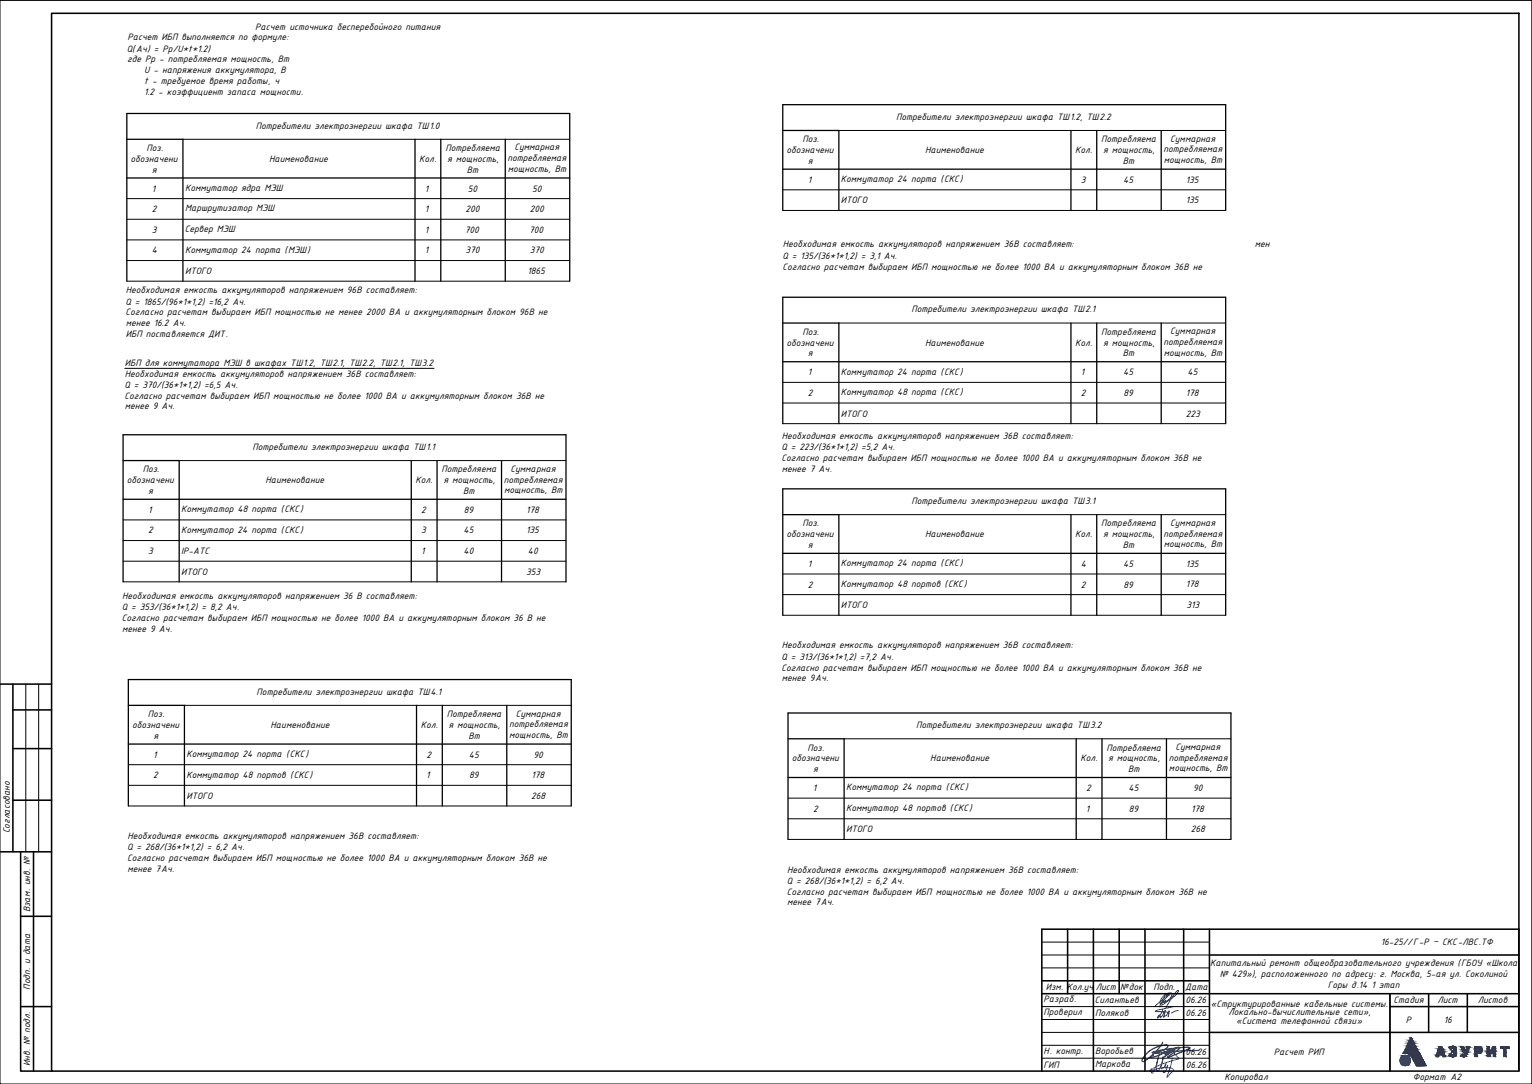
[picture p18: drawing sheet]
<svg xmlns="http://www.w3.org/2000/svg" width="594mm" height="420mm" viewBox="0 0 594 420" stroke-linecap="round" stroke-linejoin="round" font-family="sans-serif">
<defs><g id="words">
<g font-size="3.9">
<text x="99" y="11.5">Расчет источника бесперебойного питания</text>
<text x="49.4" y="15.6">Расчет ИБП выполняется по формуле:</text>
<text x="49.2" y="20">Q(Ач) = Рр/U*t*1.2)</text>
<text x="49.3" y="24.2">где Рр - потребляемая мощность, Вт</text>
<text x="55.9" y="28.4">U - напряжения аккумулятора, В</text>
<text x="55.9" y="32.5">t - требуемое время работы, ч</text>
<text x="55.9" y="36.7">1.2 - коэффициент запаса мощности.</text>
<text x="347.5" y="46.4">Потребители электроэнергии шкафа ТШ1.2, ТШ2.2</text>
<text x="99.2" y="49.9">Потребители электроэнергии шкафа ТШ1.0</text>
<text x="56.8" y="58.6">Поз.</text>
<text x="172.7" y="58.6">Потребляема</text>
<text x="199.5" y="58.3">Суммарная</text>
<text x="305" y="59.3">обозначени</text>
<text x="311.2" y="55.2">Поз.</text>
<text x="358.7" y="59.3">Наименование</text>
<text x="416.9" y="59.3">Кол.</text>
<text x="427.1" y="55.2">Потребляема</text>
<text x="427.7" y="59.3">я мощность,</text>
<text x="451.2" y="59.1">потребляемая</text>
<text x="453.8" y="54.9">Суммарная</text>
<text x="50.6" y="62.7">обозначени</text>
<text x="104.4" y="62.7">Наименование</text>
<text x="162.6" y="62.7">Кол.</text>
<text x="173.4" y="62.7">я мощность,</text>
<text x="196.8" y="62.5">потребляемая</text>
<text x="313.3" y="63.5">я</text>
<text x="435.4" y="63.5">Вт</text>
<text x="451.3" y="63.2">мощность, Вт</text>
<text x="58.9" y="66.9">я</text>
<text x="181" y="66.9">Вт</text>
<text x="196.9" y="66.7">мощность, Вт</text>
<text x="313.2" y="70.8">1</text>
<text x="326.1" y="70.6">Коммутатор 24 порта (СКС)</text>
<text x="419.1" y="70.8">3</text>
<text x="435.5" y="70.8">45</text>
<text x="459.8" y="70.8">135</text>
<text x="58.8" y="74.2">1</text>
<text x="71.8" y="73.9">Коммутатор ядра МЭШ</text>
<text x="164.7" y="74.2">1</text>
<text x="181.4" y="74.2">50</text>
<text x="206.4" y="74.2">50</text>
<text x="58.9" y="82.2">2</text>
<text x="71.8" y="81.9">Маршрутизатор МЭШ</text>
<text x="164.7" y="82.2">1</text>
<text x="180.5" y="82.2">200</text>
<text x="205.5" y="82.2">200</text>
<text x="326.1" y="78.8">ИТОГО</text>
<text x="459.8" y="78.8">135</text>
<text x="71.6" y="89.9">Сервер МЭШ</text>
<text x="58.9" y="90.2">3</text>
<text x="164.7" y="90.2">1</text>
<text x="180.2" y="90.2">700</text>
<text x="205.2" y="90.2">700</text>
<text x="303.5" y="95.9">Необходимая емкость аккумуляторов напряжением 36В составляет:</text>
<text x="486.6" y="95.9">менее</text>
<text x="58.9" y="98.2">4</text>
<text x="71.8" y="98">Коммутатор 24 порта (МЭШ)</text>
<text x="164.7" y="98.2">1</text>
<text x="180.5" y="98.2">370</text>
<text x="205.5" y="98.2">370</text>
<text x="303.4" y="100.3">Q = 135/(36*1*1,2) = 3,1 Ач.</text>
<text x="71.8" y="106.2">ИТОГО</text>
<text x="204.6" y="106.2">1865</text>
<text x="303.4" y="104.5">Согласно расчетам выбираем ИБП мощностью не более 1000 ВА и аккумуляторным блоком 36В не</text>
<text x="48.8" y="113.6">Необходимая емкость аккумуляторов напряжением 96В составляет:</text>
<text x="48.7" y="118">Q = 1865/(96*1*1,2) =16,2 Ач.</text>
<text x="48.7" y="122.2">Согласно расчетам выбираем ИБП мощностью не менее 2000 ВА и аккумуляторным блоком 96В не</text>
<text x="353.4" y="121.1">Потребители электроэнергии шкафа ТШ2.1</text>
<text x="48.8" y="126.4">менее 16.2 Ач.</text>
<text x="48.8" y="130.5">ИБП поставляется ДИТ.</text>
<text x="311.2" y="129.8">Поз.</text>
<text x="427.1" y="129.8">Потребляема</text>
<text x="453.8" y="129.5">Суммарная</text>
<text x="305" y="134">обозначени</text>
<text x="358.7" y="134">Наименование</text>
<text x="416.9" y="134">Кол.</text>
<text x="427.7" y="134">я мощность,</text>
<text x="451.2" y="133.7">потребляемая</text>
<text x="451.3" y="137.9">мощность, Вт</text>
<text x="48.4" y="141.8">ИБП для коммутатора МЭШ в шкафах ТШ1.2, ТШ2.1, ТШ2.2, ТШ2.1, ТШ3.2</text>
<text x="313.3" y="138.1">я</text>
<text x="435.4" y="138.1">Вт</text>
<text x="48.4" y="145.9">Необходимая емкость аккумуляторов напряжением 36В составляет:</text>
<text x="313.2" y="145.5">1</text>
<text x="326.1" y="145.2">Коммутатор 24 порта (СКС)</text>
<text x="419.1" y="145.5">1</text>
<text x="435.5" y="145.5">45</text>
<text x="460.5" y="145.5">45</text>
<text x="48.2" y="150.4">Q = 370/(36*1*1,2) =6,5 Ач.</text>
<text x="48.3" y="154.5">Согласно расчетам выбираем ИБП мощностью не более 1000 ВА и аккумуляторным блоком 36В не</text>
<text x="313.2" y="153.5">2</text>
<text x="326.1" y="153.2">Коммутатор 48 порта (СКС)</text>
<text x="419.1" y="153.5">2</text>
<text x="435.6" y="153.5">89</text>
<text x="459.8" y="153.4">178</text>
<text x="48.4" y="158.7">менее 9 Ач.</text>
<text x="326.1" y="161.5">ИТОГО</text>
<text x="459.8" y="161.5">223</text>
<text x="303.2" y="170.1">Необходимая емкость аккумуляторов напряжением 36В составляет:</text>
<text x="97.9" y="174.4">Потребители электроэнергии шкафа ТШ1.1</text>
<text x="303.1" y="174.5">Q = 223/(36*1*1,2) =5,2 Ач.</text>
<text x="303.1" y="178.7">Согласно расчетам выбираем ИБП мощностью не более 1000 ВА и аккумуляторным блоком 36В не</text>
<text x="55.3" y="183.1">Поз.</text>
<text x="171.3" y="183.1">Потребляема</text>
<text x="198" y="182.9">Суммарная</text>
<text x="303.2" y="182.8">менее 7 Ач.</text>
<text x="49.2" y="187.3">обозначени</text>
<text x="57.5" y="191.4">я</text>
<text x="102.9" y="187.3">Наименование</text>
<text x="161.1" y="187.3">Кол.</text>
<text x="171.9" y="187.3">я мощность,</text>
<text x="179.6" y="191.4">Вт</text>
<text x="195.4" y="187">потребляемая</text>
<text x="195.5" y="191.2">мощность, Вт</text>
<text x="353.4" y="195.4">Потребители электроэнергии шкафа ТШ3.1</text>
<text x="57.4" y="198.8">1</text>
<text x="70.3" y="198.5">Коммутатор 48 порта (СКС)</text>
<text x="163.3" y="198.8">2</text>
<text x="179.8" y="198.8">89</text>
<text x="204" y="198.8">178</text>
<text x="453.8" y="203.8">Суммарная</text>
<text x="57.4" y="206.8">2</text>
<text x="70.3" y="206.5">Коммутатор 24 порта (СКС)</text>
<text x="163.3" y="206.8">3</text>
<text x="179.7" y="206.8">45</text>
<text x="204" y="206.8">135</text>
<text x="305" y="208.2">обозначени</text>
<text x="311.2" y="204.1">Поз.</text>
<text x="358.7" y="208.2">Наименование</text>
<text x="416.9" y="208.2">Кол.</text>
<text x="427.1" y="204.1">Потребляема</text>
<text x="427.7" y="208.2">я мощность,</text>
<text x="451.2" y="208">потребляемая</text>
<text x="57.4" y="214.8">3</text>
<text x="70.3" y="214.8">IP-АТС</text>
<text x="163.3" y="214.8">1</text>
<text x="179.7" y="214.8">40</text>
<text x="204.7" y="214.8">40</text>
<text x="313.3" y="212.4">я</text>
<text x="435.4" y="212.4">Вт</text>
<text x="451.3" y="212.1">мощность, Вт</text>
<text x="313.2" y="219.7">1</text>
<text x="326.1" y="219.5">Коммутатор 24 порта (СКС)</text>
<text x="419.1" y="219.7">4</text>
<text x="435.5" y="219.7">45</text>
<text x="459.8" y="219.7">135</text>
<text x="70.3" y="222.8">ИТОГО</text>
<text x="204" y="222.8">353</text>
<text x="313.2" y="227.7">2</text>
<text x="326.1" y="227.5">Коммутатор 48 портов (СКС)</text>
<text x="419.1" y="227.7">2</text>
<text x="435.6" y="227.7">89</text>
<text x="459.8" y="227.7">178</text>
<text x="47.4" y="232.1">Необходимая емкость аккумуляторов напряжением 36 В составляет:</text>
<text x="47.2" y="236.5">Q = 353/(36*1*1,2) = 8,2 Ач.</text>
<text x="326.1" y="235.7">ИТОГО</text>
<text x="460.1" y="235.7">313</text>
<text x="47.3" y="240.7">Согласно расчетам выбираем ИБП мощностью не более 1000 ВА и аккумуляторным блоком 36 В не</text>
<text x="47.4" y="244.9">менее 9 Ач.</text>
<text x="303.2" y="251.3">Необходимая емкость аккумуляторов напряжением 36В составляет:</text>
<text x="303.1" y="255.7">Q = 313/(36*1*1,2) =7,2 Ач.</text>
<text x="303.1" y="259.9">Согласно расчетам выбираем ИБП мощностью не более 1000 ВА и аккумуляторным блоком 36В не</text>
<text x="99.5" y="269.3">Потребители электроэнергии шкафа ТШ4.1</text>
<text x="303.2" y="264.1">менее 9Ач.</text>
<text x="57.4" y="278">Поз.</text>
<text x="173.3" y="278">Потребляема</text>
<text x="197.4" y="281.9">потребляемая</text>
<text x="200.1" y="277.7">Суммарная</text>
<text x="51.2" y="282.1">обозначени</text>
<text x="59.5" y="286.3">я</text>
<text x="105" y="282.1">Наименование</text>
<text x="163.1" y="282.1">Кол.</text>
<text x="174" y="282.1">я мощность,</text>
<text x="181.6" y="286.3">Вт</text>
<text x="197.5" y="286.1">мощность, Вт</text>
<text x="355.3" y="282.2">Потребители электроэнергии шкафа ТШ3.2</text>
<text x="59.4" y="293.6">1</text>
<text x="72.3" y="293.4">Коммутатор 24 порта (СКС)</text>
<text x="165.3" y="293.6">2</text>
<text x="181.7" y="293.6">45</text>
<text x="206.8" y="293.6">90</text>
<text x="313.2" y="290.9">Поз.</text>
<text x="429.1" y="290.9">Потребляема</text>
<text x="455.9" y="290.7">Суммарная</text>
<text x="307" y="295.1">обозначени</text>
<text x="315.3" y="299.3">я</text>
<text x="360.8" y="295.1">Наименование</text>
<text x="419" y="295.1">Кол.</text>
<text x="429.8" y="295.1">я мощность,</text>
<text x="437.4" y="299.3">Вт</text>
<text x="453.2" y="294.9">потребляемая</text>
<text x="453.3" y="299">мощность, Вт</text>
<text x="59.5" y="301.6">2</text>
<text x="72.3" y="301.4">Коммутатор 48 портов (СКС)</text>
<text x="165.3" y="301.6">1</text>
<text x="181.9" y="301.6">89</text>
<text x="206" y="301.6">178</text>
<text x="72.3" y="309.6">ИТОГО</text>
<text x="206" y="309.6">268</text>
<text x="315.2" y="306.6">1</text>
<text x="328.1" y="306.4">Коммутатор 24 порта (СКС)</text>
<text x="421.1" y="306.6">2</text>
<text x="437.6" y="306.6">45</text>
<text x="462.7" y="306.6">90</text>
<text x="315.3" y="314.6">2</text>
<text x="328.1" y="314.4">Коммутатор 48 портов (СКС)</text>
<text x="421.1" y="314.6">1</text>
<text x="437.7" y="314.6">89</text>
<text x="461.9" y="314.6">178</text>
<text x="3.7" y="323" transform="rotate(-90 3.7 323)">Согласовано</text>
<text x="328.1" y="322.6">ИТОГО</text>
<text x="461.8" y="322.6">268</text>
<text x="49.3" y="329.7">Q = 268/(36*1*1,2) = 6,2 Ач.</text>
<text x="49.4" y="325.2">Необходимая емкость аккумуляторов напряжением 36В составляет:</text>
<text x="49.3" y="333.8">Согласно расчетам выбираем ИБП мощностью не более 1000 ВА и аккумуляторным блоком 36В не</text>
<text x="49.4" y="338">менее 7Ач.</text>
<text x="305.2" y="338.2">Необходимая емкость аккумуляторов напряжением 36В составляет:</text>
<text x="305.1" y="342.6">Q = 268/(36*1*1,2) = 6,2 Ач.</text>
<text x="305.1" y="346.8">Согласно расчетам выбираем ИБП мощностью не более 1000 ВА и аккумуляторным блоком 36В не</text>
<text x="11.7" y="353.6" transform="rotate(-90 11.7 353.6)">Взам. инв. №</text>
<text x="305.2" y="350.9">менее 7Ач.</text>
<text x="535.5" y="366.4">16-25//Г-Р – СКС-ЛВС.ТФ</text>
<text x="469.2" y="374.4">Капитальный ремонт общеобразовательного учреждения (ГБОУ «Школа</text>
<text x="11.7" y="383.6" transform="rotate(-90 11.7 383.6)">Подп. и дата</text>
<text x="405.6" y="383.9">Изм. Кол.уч</text>
<text x="424.9" y="383.9">Лист</text>
<text x="434.4" y="383.9">№док</text>
<text x="447.3" y="383.9">Подп.</text>
<text x="459.5" y="383.7">Дата</text>
<text x="473" y="378.8">№ 429»), расположенного по адресу: г. Москва, 5-ая ул. Соколиной</text>
<text x="514.9" y="383">Горы д.14 1 этап</text>
<text x="404.7" y="388.5">Разраб.</text>
<text x="424.6" y="388.9">Силантьев</text>
<text x="459.8" y="388.9">06.26</text>
<text x="540.4" y="388.9">Стадия</text>
<text x="557.4" y="388.9">Лист</text>
<text x="573.1" y="388.9">Листов</text>
<text x="404.7" y="393.5">Проверил</text>
<text x="424.7" y="393.9">Поляков</text>
<text x="459.8" y="393.9">06.26</text>
<text x="469.5" y="390.2">«Структурированные кабельные системы.</text>
<text x="476.3" y="393.5">Локально-вычислительные сети»,</text>
<text x="479.3" y="396.9">«Система телефонной связи»</text>
<text x="545.2" y="396.4">Р</text>
<text x="559.9" y="396.4">16</text>
<text x="11.7" y="413.2" transform="rotate(-90 11.7 413.2)">Инв. № подл.</text>
<text x="404.7" y="408.5">Н. контр.</text>
<text x="404.7" y="413.9">ГИП</text>
<text x="424.7" y="413.5">Маркова</text>
<text x="424.7" y="408.5">Воробьев</text>
<text x="459.8" y="408.9">06.26</text>
<text x="459.8" y="414">06.26</text>
<text x="494" y="408.9">Расчет РИП</text>
<text x="474.9" y="418.5">Копировал</text>
<text x="547.8" y="418.5">Формат А2</text>
</g>
</g></defs>
<g fill="none" stroke="#000" stroke-width=".5">
<path d="M49.2 54h21.7v55M160.9 54v55M170.9 54v55M195.9 54v55M303.5 50.6h21.8v31M415.3 50.6v31M425.3 50.6v31M450.3 50.6v31M49.2 69h171.7M303.5 65.6h171.8M303.5 81.6v-41h171.8v41M49.2 109v-65h171.7v65"/>
<path d="M303.5 125.2h21.8v39M415.3 125.2v39M425.3 125.2v39M450.3 125.2v39M303.5 140.2h171.8M47.7 178.5h21.8v47M159.5 178.5v47M169.5 178.5v47M194.5 178.5v47M303.5 164.2v-49h171.8v49M47.7 193.5h171.8M303.5 199.5h21.8v39"/>
<path d="M415.3 199.5v39M425.3 199.5v39M450.3 199.5v39M303.5 214.5h171.8M47.7 225.5v-57h171.8v57M303.5 238.5v-49h171.8v49M49.8 273.4h21.7v39M161.5 273.4v39M171.5 273.4v39M196.5 273.4v39M49.8 288.4h171.7M305.6 286.4h21.7v39"/>
<path d="M417.3 286.4v39M427.3 286.4v39M452.3 286.4v39M49.8 312.4v-49h171.7v49M305.6 301.4h171.7M305.6 325.4v-49h171.7v49"/>
</g>
<g fill="none" stroke="#000" stroke-width=".39">
<path d="M70.9 54h150M325.3 50.6h150M49.2 77h171.7M303.5 73.6h171.8M49.2 85h171.7M49.2 93h171.7M303.5 81.6h171.8M49.2 101h171.7M49.2 109h171.7M325.3 125.2h150M303.5 148.2h171.8M303.5 156.2h171.8"/>
<path d="M69.5 178.5h150M303.5 164.2h171.8M325.3 199.5h150M47.7 201.5h171.8M47.7 209.5h171.8M47.7 217.5h171.8M47.7 225.5h171.8M303.5 222.5h171.8M303.5 230.5h171.8M303.5 238.5h171.8M71.5 273.4h150M49.8 296.4h171.7"/>
<path d="M327.3 286.4h150M49.8 304.4h171.7M49.8 312.4h171.7M305.6 309.4h171.7M305.6 317.4h171.7M305.6 325.4h171.7"/>
</g>
<path d="M48.4 142.8h119.9" fill="none" stroke="#000" stroke-width=".39"/>
<path d="M446.4 414.1l.1 1.4 .4 .5 1.4-2.9 1.2-4.3-.9 3.3v2.8l.4 .2 .7-.8 1.6-4.3-.3-.5-.8 4.6h.8l1-1.1 .1-.8-.4 1 .1 .7 .5-.1 .5-.8-.8 2.2-.8 .6 .2-.9M454.6 407.4l2.5 3-6.5 2-4.9 2.7 5.3-1.3 3.6 .3 .4 .5v.4l-2.4 2.6 2-7.4" fill="none" stroke="#003fff" stroke-width=".39"/>
<g fill="#2a3756" stroke="#2a3756" stroke-width=".39">
<path d="M544.2 408.2h.3z"/>
<path d="M566.4 405.6h.5z"/>
<path d="M567.3 409.6h.6z"/>
<path d="M563.3 405.6h.2z"/>
<path d="M562.4 406.6h.3z"/>
<path d="M563.1 409.6h.6z"/>
<path d="M559.5 409.5h1z"/>
<path d="M547.1 402.3l.2 .1zM547.1 402.3l.2 .1z"/>
<path d="M547 402.4l.4 .2zM547 402.4l.4 .2h-.5z"/>
<path d="M546.9 402.6l.8 .6-.3-.6zM546.9 402.6l.8 .6h-1.1z"/>
<path d="M546.6 403.2l1.3 .3-.2-.3zM546.6 403.2l1.3 .3h-1.4z"/>
<path d="M546.5 403.5l1.6 .5-.2-.5zM546.5 403.5l1.6 .5h-1.9z"/>
<path d="M546.2 404l2.2 .4-.3-.4zM546.2 404l2.2 .4h-2.4z"/>
<path d="M546 404.4l2.5 .3-.1-.3zM546 404.4l2.5 .3h-2.6z"/>
<path d="M545.9 404.7l3 .7-.4-.7zM545.9 404.7l3 .7h-3.4z"/>
<path d="M545.5 405.4l3.5 .1zM545.5 405.4l3.5 .1z"/>
<path d="M545.5 405.5l4.1 1.2-.6-1.2zM545.5 405.5l4.1 1.2h-4.7z"/>
<path d="M544.9 406.7l4.8 .2-.1-.2zM544.9 406.7l4.8 .2h-4.9z"/>
<path d="M544.8 406.9l5.3 .7-.4-.7zM544.8 406.9l5.3 .7h-5.6z"/>
<path d="M544.5 407.6h5.6zM544.5 407.6h5.6z"/>
<path d="M544.5 407.6l5.8 .4-.2-.4zM544.5 407.6l5.8 .4h-6z"/>
<path d="M544.3 408l6.1 .2zM544.3 408l6.1 .2z"/>
<path d="M544.2 408.2h.7zM544.2 408.2h.5z"/>
<path d="M544.9 408.2h5.5zM544.9 408.2h5.5z"/>
<path d="M544.2 408.2h.5zM544.2 408.2h.3z"/>
<path d="M545.1 408.2h5.3zM545.1 408.2h5.3z"/>
<path d="M545.3 408.2h5.2zM545.3 408.2h5.2z"/>
<path d="M545.3 408.2h5.2zM545.3 408.2h5.2z"/>
<path d="M545.4 408.2l5.1 .1zM545.4 408.2l5.1 .1z"/>
<path d="M545.6 408.3h4.9zM545.6 408.3h4.9z"/>
<path d="M545.8 408.3l4.8 .1zM545.8 408.3l4.8 .1z"/>
<path d="M545.9 408.4l4.7 .1zM545.9 408.4l4.7 .1z"/>
<path d="M546.1 408.5l4.5 .1zM546.1 408.5l4.5 .1z"/>
<path d="M546.3 408.6l4.4 .1zM546.3 408.6l4.4 .1z"/>
<path d="M546.4 408.7l4.3 .1zM546.4 408.7l4.3 .1z"/>
<path d="M546.6 408.8l4.2 .1zM546.6 408.8l4.2 .1z"/>
<path d="M546.7 408.9h4.1zM546.7 408.9h4.1z"/>
<path d="M546.7 408.9l4.2 .1zM546.7 408.9l4.2 .1z"/>
<path d="M546.8 409l4.1 .1zM546.8 409l4.1 .1z"/>
<path d="M547 409.1l4 .1zM547 409.1l4 .1z"/>
<path d="M547.1 409.2l4 .2zM547.1 409.2l4 .2z"/>
<path d="M547.2 409.4l3.9 .1zM547.2 409.4l3.9 .1z"/>
<path d="M547.3 409.5l3.9 .2zM547.3 409.5l3.9 .2z"/>
<path d="M547.4 409.7l3.9 .1zM547.4 409.7l3.9 .1z"/>
<path d="M547.5 409.8l4.1 .5-.3-.5zM547.5 409.8l4.1 .5h-3.9z"/>
<path d="M547.7 410.3l4.1 .5-.2-.5zM547.7 410.3l4.1 .5h-3.8z"/>
<path d="M548 410.8h3.8zM548 410.8h3.8z"/>
<path d="M548 410.8l4.2 .6-.4-.6zM548 410.8l4.2 .6h-3.9z"/>
<path d="M548.3 411.4l4 .2zM548.3 411.4l4 .2z"/>
<path d="M548.4 411.6l4.1 .4-.2-.4zM548.4 411.6l4.1 .4h-3.8z"/>
<path d="M548.7 412l4.1 .6-.3-.6zM548.7 412l4.1 .6h-3.8z"/>
<path d="M549 412.6l4.1 .4-.3-.4zM549 412.6l4.1 .4h-3.9z"/>
<path d="M549.2 413h3.9zM549.2 413h3.3z"/>
<path d="M549.2 413h3.3zM549.2 413h1.9z"/>
<path d="M581.9 405.6l3.4 .4v-.4zM581.9 405.6l3.4 .4h-3.4z"/>
<path d="M581.9 406l3.4 .4v-.4zM581.9 406l3.4 .4h-3.4z"/>
<path d="M583.1 406.4l.9 1.6v-1.6zM583.1 406.4l.9 1.6h-.9z"/>
<path d="M583.1 408l.9 1.5v-1.5zM583.1 408l.9 1.5h-.9z"/>
<path d="M579 405.6l1 .6v-.6zM579 405.6l1 .6h-1.4z"/>
<path d="M576.7 405.6l.9 1v-1zM576.7 405.6l.9 1h-.9z"/>
<path d="M578.6 406.2l1.4 .8v-.8zM578.6 406.2l1.4 .8h-1.8z"/>
<path d="M579.1 407l.9 .1zM579.1 407l.9 .1z"/>
<path d="M578.2 407h.9zM578.2 407l.9 .1z"/>
<path d="M578.2 407.1h.9zM578.2 407.1h.8z"/>
<path d="M579.1 407.1l.9 .1zM579.1 407.1l.9 .1z"/>
<path d="M578.1 407.1l.8 .2 .1-.2zM578.1 407.1l.8 .2h-.9z"/>
<path d="M578 407.3h.9zM578 407.3l.9 .1z"/>
<path d="M576.7 406.6l.9 .8v-.8zM576.7 406.6l.9 .8h-.9z"/>
<path d="M579.1 407.2l.9 .4v-.4zM579.1 407.2l.9 .4h-1z"/>
<path d="M576.7 407.4l.9 .2zM576.7 407.4l.9 .2z"/>
<path d="M579 407.6l1 .1zM579 407.6l1 .1z"/>
<path d="M578 407.4l.7 .3 .2-.3zM578 407.4l.7 .3h-.9z"/>
<path d="M577.8 407.7h.9zM577.8 407.7l.8 .1z"/>
<path d="M576.7 407.6l.9 .2v-.2zM576.7 407.6l.9 .2h-.9z"/>
<path d="M577.7 407.8l.8 .2 .1-.2zM577.7 407.8l.8 .2h-.9z"/>
<path d="M577.6 408h.9zM577.6 408l.9 .1z"/>
<path d="M576.7 407.8l.9 .3v-.3zM576.7 407.8l.9 .3h-.9z"/>
<path d="M576.7 408.1h1.8zM576.7 408.1l1.7 .2z"/>
<path d="M579 407.7l1 .8v-.8zM579 407.7l1 .8h-1z"/>
<path d="M576.7 408.3l1.1 .9 .6-.9zM576.7 408.3l1.1 .9h-1.1z"/>
<path d="M579 408.5l1 1v-1zM579 408.5l1 1h-1z"/>
<path d="M576.7 409.2l.9 .3 .2-.3zM576.7 409.2l.9 .3h-.9z"/>
<path d="M571.8 405.6h1.7zM571.8 405.6h1.7z"/>
<path d="M571.8 405.6h1.9zM571.8 405.6h1.9z"/>
<path d="M571.8 405.6l2 .1zM571.8 405.6l2 .1z"/>
<path d="M571.8 405.7h2.1zM571.8 405.7h2.1z"/>
<path d="M571.8 405.7l2.3 .1zM571.8 405.7l2.3 .1z"/>
<path d="M571.8 405.8l2.4 .1zM571.8 405.8l2.4 .1z"/>
<path d="M571.8 405.9l2.5 .1zM571.8 405.9l2.5 .1z"/>
<path d="M571.8 406l2.6 .1zM571.8 406l2.6 .1z"/>
<path d="M571.8 406.1h2.6zM571.8 406.1h2.6z"/>
<path d="M571.8 406.1l2.7 .1zM571.8 406.1l2.7 .1z"/>
<path d="M571.8 406.2l2.8 .1zM571.8 406.2l2.8 .1z"/>
<path d="M571.8 406.3l2.8 .1zM571.8 406.3l2.8 .1z"/>
<path d="M572.7 406.4h1.9zM572.7 406.4h1.9z"/>
<path d="M573.1 406.4h1.5zM573.1 406.4h1.5z"/>
<path d="M573.4 406.4l1.2 .1zM573.4 406.4l1.2 .1z"/>
<path d="M573.4 406.5h1.2zM573.4 406.5h1.2z"/>
<path d="M573.5 406.5h1.1zM573.5 406.5h1.1z"/>
<path d="M573.5 406.5l1.1 .1zM573.5 406.5l1.1 .1z"/>
<path d="M573.6 406.6l1.1 .1zM573.6 406.6l1.1 .1z"/>
<path d="M573.6 406.7h1.1zM573.6 406.7h1.1z"/>
<path d="M573.7 406.7h1zM573.7 406.7h1z"/>
<path d="M573.7 406.7l1 .1zM573.7 406.7l1 .1z"/>
<path d="M571.8 406.4l.9 .6v-.6zM571.8 406.4l.9 .6h-.9z"/>
<path d="M573.7 406.8l1 .2zM573.7 406.8l1 .2z"/>
<path d="M573.7 407h1zM573.7 407h1z"/>
<path d="M573.7 407h1zM573.7 407l1 .1z"/>
<path d="M573.7 407.1h1zM573.7 407.1l1 .1z"/>
<path d="M573.7 407.2h1zM573.7 407.2h1z"/>
<path d="M573.7 407.2h1zM573.7 407.2h1z"/>
<path d="M573.7 407.2h1zM573.7 407.2l1 .1z"/>
<path d="M573.6 407.3h1.1zM573.6 407.3h1z"/>
<path d="M573.6 407.3h1zM573.6 407.3l1 .1z"/>
<path d="M573.6 407.4h1zM573.5 407.4h1.1z"/>
<path d="M573.5 407.4h1.1zM573.5 407.4h1.1z"/>
<path d="M573.5 407.4h1.1zM573.4 407.5h1.2z"/>
<path d="M573.4 407.5h1.2zM573.3 407.5h1.3z"/>
<path d="M573.3 407.5h1.3zM573 407.5h1.6z"/>
<path d="M571.8 407l.9 .5v-.5zM571.8 407l.9 .5h-.9z"/>
<path d="M571.8 407.5h2.8zM571.8 407.5h2.8z"/>
<path d="M571.8 407.5h2.8zM571.8 407.5l2.8 .1z"/>
<path d="M571.8 407.6h2.8zM571.8 407.6h2.7z"/>
<path d="M571.8 407.6h2.7zM571.8 407.6l2.6 .2z"/>
<path d="M571.8 407.8h2.6zM571.8 407.8l2.5 .2z"/>
<path d="M571.8 408h2.5zM571.8 408l2.4 .1z"/>
<path d="M571.8 408.1h2.4zM571.8 408.1l2.2 .1z"/>
<path d="M571.8 408.2h2.2zM571.8 408.2l2 .1z"/>
<path d="M571.8 408.3h2zM571.8 408.3h1.8z"/>
<path d="M571.8 408.3h1.8zM571.8 408.3h1.6z"/>
<path d="M571.8 408.3h1.6zM571.8 408.3h1.3z"/>
<path d="M571.8 408.3l.9 .6v-.6zM571.8 408.3l.9 .6h-.9z"/>
<path d="M571.8 408.9l.9 .6v-.6zM571.8 408.9l.9 .6h-.9z"/>
<path d="M566.4 405.6h1.1zM566.4 405.6h1.1z"/>
<path d="M569 405.6h.8zM569 405.6h.8z"/>
<path d="M569 405.6h1zM569 405.6h1z"/>
<path d="M569 405.6h1zM569 405.6l.9 .1z"/>
<path d="M568.9 405.7l1 .2v-.2zM568.9 405.7l1 .2h-1z"/>
<path d="M566.4 405.6l1.2 .4-.1-.4zM566.4 405.6l1.2 .4h-1z"/>
<path d="M566.6 406l1.1 .1zM566.6 406l1.1 .1z"/>
<path d="M568.9 405.9l.7 .6 .3-.6zM568.9 405.9l.7 .6h-.9z"/>
<path d="M568.7 406.5h.9zM568.7 406.5h.9z"/>
<path d="M566.6 406.1l1.4 .7-.3-.7zM566.6 406.1l1.4 .7h-1z"/>
<path d="M567 406.8l1.1 .2-.1-.2zM567 406.8l1.1 .2h-1z"/>
<path d="M568.7 406.5l.7 .6 .2-.6zM568.7 406.5l.7 .6h-.9z"/>
<path d="M567.1 407l1.1 .2zM567.1 407l1.1 .2z"/>
<path d="M568.5 407.1l.8 .2 .1-.2zM568.5 407.1l.8 .2h-.9z"/>
<path d="M568.4 407.3h.9zM568.4 407.3l.8 .2z"/>
<path d="M567.2 407.2l1.1 .3-.1-.3zM567.2 407.2l1.1 .3h-.9z"/>
<path d="M568.4 407.5h.8zM568.4 407.5h.8z"/>
<path d="M568.3 407.5h.9zM568.3 407.6h.9z"/>
<path d="M567.4 407.5l.9 .1zM567.4 407.5l.9 .1z"/>
<path d="M567.4 407.6l1.7 .3 .1-.3zM567.4 407.6l1.7 .3h-1.5z"/>
<path d="M567.6 407.9l1.4 .2 .1-.2zM567.6 407.9l1.4 .2z"/>
<path d="M567.7 408.1l1.1 .4 .2-.4zM567.7 408.1l1.1 .4h-.9z"/>
<path d="M567.9 408.5h.9zM567.9 408.5l.9 .1z"/>
<path d="M567.9 408.6h.9zM567.9 408.6h.9z"/>
<path d="M567.9 408.6h.9zM567.9 408.6h.9z"/>
<path d="M567.9 408.6h.9zM567.9 408.6l.9 .1z"/>
<path d="M567.1 408.7h.3zM567.1 408.7h.3z"/>
<path d="M567.8 408.7h1zM567.8 408.8h.9z"/>
<path d="M567.1 408.7l.4 .1zM567.1 408.7l.4 .1z"/>
<path d="M567.1 408.8h.4zM567.1 408.8h.4z"/>
<path d="M567.8 408.8h.9zM567.7 408.8h1z"/>
<path d="M567.1 408.8h.4zM567.1 408.8h.4z"/>
<path d="M567.7 408.8h1zM567.6 408.8h1.1z"/>
<path d="M567.1 408.8h.5zM567.1 408.8h.5z"/>
<path d="M567.1 408.8h1.6zM567.1 408.8h1.6z"/>
<path d="M567.1 408.8h1.6zM567.1 408.8l1.6 .1z"/>
<path d="M567 408.9h1.7zM567 408.9l1.5 .2h-1.6z"/>
<path d="M566.9 409.1h1.6zM566.9 409.1h1.6z"/>
<path d="M566.9 409.1h1.6zM566.9 409.1l1.5 .1z"/>
<path d="M566.8 409.2h1.6zM566.8 409.2l1.6 .1z"/>
<path d="M566.8 409.3h1.6zM566.8 409.3h1.6z"/>
<path d="M566.8 409.3h1.6zM566.8 409.3h1.5z"/>
<path d="M566.8 409.3h1.5zM566.8 409.3l1.5 .1z"/>
<path d="M566.9 409.4h1.4zM566.9 409.4h1.4z"/>
<path d="M566.9 409.4h1.4zM566.9 409.4h1.3z"/>
<path d="M567 409.4h1.2zM567 409.4l1.2 .1z"/>
<path d="M567 409.5h1.2zM567 409.5h1.1z"/>
<path d="M567.1 409.5h1zM567.1 409.5h.9z"/>
<path d="M567.2 409.5h.8zM567.2 409.5h.8z"/>
<path d="M567.2 409.5h.8zM567.2 409.5l.7 .1z"/>
<path d="M567.3 409.6h.6zM567.3 409.6h.6z"/>
<path d="M567.3 409.6h.4zM567.5 409.6h.2z"/>
<path d="M563.3 405.6h.4zM563.2 405.6h.5z"/>
<path d="M563.2 405.6h.5zM563.1 405.6h.6z"/>
<path d="M563.1 405.6h.7zM562.9 405.6h.9z"/>
<path d="M562.9 405.6h1zM562.9 405.6h1z"/>
<path d="M562.9 405.6h1.1zM562.8 405.6h1.2z"/>
<path d="M562.8 405.6l1.3 .1zM562.7 405.7h1.4z"/>
<path d="M562.7 405.7h1.4zM562.6 405.7h1.5z"/>
<path d="M562.6 405.7l1.6 .1zM562.5 405.8h1.7z"/>
<path d="M562.5 405.8h1.7zM562.5 405.8h1.7z"/>
<path d="M562.5 405.8h1.8zM562.3 405.8h2z"/>
<path d="M562.3 405.8l2.1 .1zM562.3 405.9h2.1z"/>
<path d="M562.3 405.9h2.1zM562.2 405.9h2.2z"/>
<path d="M562.2 405.9l2.3 .1zM562.1 406h2.4z"/>
<path d="M562.1 406h2.4zM562.1 406h2.4z"/>
<path d="M562.1 406l2.5 .2zM562.1 406l2.5 .2z"/>
<path d="M562.2 406.2h2.4zM562.2 406.2h2.4z"/>
<path d="M562.2 406.2l2.5 .1zM562.2 406.2l2.5 .1z"/>
<path d="M562.3 406.3l2.4 .1zM562.3 406.3l2.4 .1z"/>
<path d="M562.3 406.4h1zM562.3 406.4h.9z"/>
<path d="M563.3 406.4h1.4zM563.3 406.4h1.4z"/>
<path d="M562.3 406.4h.9zM562.3 406.4h.8z"/>
<path d="M563.4 406.4h1.3zM563.4 406.4h1.3z"/>
<path d="M563.5 406.4h1.2zM563.5 406.4h1.2z"/>
<path d="M563.5 406.4h1.2zM563.5 406.4h1.2z"/>
<path d="M562.3 406.4h.8zM562.3 406.4h.6z"/>
<path d="M563.5 406.4l1.2 .1zM563.5 406.4l1.2 .1z"/>
<path d="M562.3 406.4h.6zM562.3 406.4l.5 .1z"/>
<path d="M562.4 406.5h.4zM562.4 406.5h.4z"/>
<path d="M563.6 406.5h1.1zM563.6 406.5h1.1z"/>
<path d="M563.6 406.5h1.1zM563.6 406.5h1.1z"/>
<path d="M562.4 406.5h.4zM562.4 406.5l.3 .1z"/>
<path d="M563.7 406.5l1 .1zM563.7 406.5l1 .1z"/>
<path d="M563.7 406.6l1 .1zM563.7 406.6l1 .1z"/>
<path d="M563.7 406.7h1zM563.7 406.7h1z"/>
<path d="M563.7 406.7h1zM563.7 406.7l1 .1z"/>
<path d="M563.7 406.8h1zM563.7 406.8h1z"/>
<path d="M563.7 406.8h1zM563.7 406.8l1 .1z"/>
<path d="M563.7 406.9h1zM563.7 406.9h1z"/>
<path d="M563.7 406.9h1zM563.7 406.9l1 .1z"/>
<path d="M563.7 407h1zM563.7 407h1z"/>
<path d="M563.7 407h1zM563.7 407h.9z"/>
<path d="M563.6 407h1zM563.6 407l1 .1z"/>
<path d="M563.6 407.1h1zM563.6 407.1h1z"/>
<path d="M563.6 407.1h1zM563.6 407.1h1z"/>
<path d="M563.6 407.1h1zM563.5 407.1h1.1z"/>
<path d="M563.5 407.1h1.1zM563.4 407.2h1.2z"/>
<path d="M563.4 407.2h1.2zM563.2 407.2h1.3z"/>
<path d="M563.2 407.2h1.3zM563.1 407.2h1.4z"/>
<path d="M563.1 407.2h1.4zM562.9 407.2h1.6z"/>
<path d="M562.9 407.2h1.6zM562.9 407.2l1.6 .1z"/>
<path d="M562.9 407.3h1.6zM562.9 407.3l1.5 .1z"/>
<path d="M562.9 407.4h1.5zM562.9 407.4l1.4 .1z"/>
<path d="M562.9 407.5h1.4zM562.9 407.5h1.3z"/>
<path d="M562.9 407.5l1.4 .1zM562.9 407.5l1.4 .1z"/>
<path d="M562.9 407.6h1.4zM562.9 407.6h1.4z"/>
<path d="M562.9 407.6l1.5 .1zM562.9 407.6l1.5 .1z"/>
<path d="M562.9 407.7h1.6zM562.9 407.7h1.6z"/>
<path d="M562.9 407.7l1.7 .1zM562.9 407.7l1.7 .1z"/>
<path d="M562.9 407.8l1.8 .1zM562.9 407.8l1.8 .1z"/>
<path d="M562.9 407.9h1.8zM562.9 407.9h1.8z"/>
<path d="M562.9 407.9h1.8zM562.9 407.9h1.8z"/>
<path d="M563.2 407.9h1.5zM563.2 407.9h1.5z"/>
<path d="M563.5 407.9l1.2 .1zM563.5 407.9l1.2 .1z"/>
<path d="M563.5 408h1.2zM563.5 408h1.2z"/>
<path d="M563.6 408h1.1zM563.6 408h1.1z"/>
<path d="M563.7 408h1zM563.7 408h1z"/>
<path d="M563.7 408h1zM563.7 408h1z"/>
<path d="M563.7 408l1.1 .1zM563.7 408l1.1 .1z"/>
<path d="M563.8 408.1h1zM563.8 408.1h1z"/>
<path d="M563.8 408.1h1zM563.8 408.1h1z"/>
<path d="M563.8 408.1l1 .1zM563.8 408.1l1 .1z"/>
<path d="M563.8 408.2h1zM563.8 408.2h1z"/>
<path d="M563.8 408.2l1 .1zM563.8 408.2l1 .1z"/>
<path d="M563.8 408.3h1zM563.8 408.3h1z"/>
<path d="M563.8 408.3l1 .1zM563.8 408.3l1 .1z"/>
<path d="M563.8 408.4l1 .1zM563.8 408.4l1 .1z"/>
<path d="M563.8 408.5h1zM563.8 408.5h1z"/>
<path d="M563.8 408.5h1zM563.8 408.5h1z"/>
<path d="M562.4 408.5l.3 .1zM562.4 408.5l.3 .1z"/>
<path d="M563.8 408.5h1zM563.8 408.5l1 .1z"/>
<path d="M563.8 408.6h1zM563.8 408.6h1z"/>
<path d="M562.3 408.6h.5zM562.3 408.6h.5z"/>
<path d="M563.7 408.6h1.1zM563.7 408.6h1.1z"/>
<path d="M563.7 408.6h1.1zM563.7 408.7h1.1z"/>
<path d="M563.7 408.7h1.1zM563.6 408.7h1.2z"/>
<path d="M562.3 408.6l.7 .1zM562.3 408.6l.7 .1z"/>
<path d="M562.2 408.7h.8zM562.2 408.7h.8z"/>
<path d="M563.6 408.7h1.2zM563.6 408.7h1.2z"/>
<path d="M563.6 408.7h1.2zM563.5 408.8h1.3z"/>
<path d="M562.2 408.7l.9 .1zM562.2 408.7l.9 .1z"/>
<path d="M562.2 408.8h1zM562.2 408.8h1z"/>
<path d="M563.5 408.8h1.3zM563.3 408.8h1.5z"/>
<path d="M562.2 408.8h1.1zM562.2 408.8h1.1z"/>
<path d="M562.2 408.8h2.6zM562.2 408.8h2.5z"/>
<path d="M562.2 408.8h2.5zM562.2 408.8l2.5 .1z"/>
<path d="M562.1 408.9h2.6zM562.1 408.9h2.6z"/>
<path d="M562.1 408.9h2.6zM562.1 408.9l2.6 .1z"/>
<path d="M562 409h2.7zM562 409h2.6z"/>
<path d="M562 409h2.6zM562 409h2.6z"/>
<path d="M562 409h2.6zM562 409h2.6z"/>
<path d="M562 409h2.6zM562 409l2.6 .1z"/>
<path d="M562.1 409.1h2.5zM562.1 409.1h2.5z"/>
<path d="M562.1 409.1h2.5zM562.1 409.1l2.4 .1z"/>
<path d="M562.2 409.2h2.3zM562.2 409.2h2.3z"/>
<path d="M562.2 409.2h2.3zM562.2 409.2l2.2 .1z"/>
<path d="M562.4 409.3h2zM562.4 409.3h1.9z"/>
<path d="M562.4 409.3h1.9zM562.4 409.3l1.9 .1z"/>
<path d="M562.5 409.4h1.8zM562.5 409.4h1.7z"/>
<path d="M562.6 409.4h1.6zM562.6 409.4h1.5z"/>
<path d="M562.6 409.4h1.5zM562.6 409.4l1.4 .1z"/>
<path d="M562.8 409.5h1.2zM562.8 409.5h1.2z"/>
<path d="M562.8 409.5h1.2zM562.8 409.5h1.1z"/>
<path d="M563 409.5h.9zM563 409.5l.8 .1z"/>
<path d="M563 409.6h.8zM563 409.6h.7z"/>
<path d="M563.1 409.6h.4zM563.2 409.6h.3z"/>
<path d="M558.1 405.6h1zM558.1 405.6h1z"/>
<path d="M558.1 405.6l1.1 .2zM558.1 405.6l1.1 .2z"/>
<path d="M558.1 405.8l1.3 .5-.2-.5zM558.1 405.8l1.3 .5h-1.5z"/>
<path d="M557.9 406.3l1.5 .2zM557.9 406.3l1.5 .2h-1.6z"/>
<path d="M558.6 406.5h.8zM558.6 406.5h.8z"/>
<path d="M557.8 406.5h.8zM557.8 406.5l.8 .1z"/>
<path d="M558.6 406.5l.9 .2zM558.6 406.5l.9 .2z"/>
<path d="M557.8 406.6h.8zM557.8 406.6l.8 .1z"/>
<path d="M557.7 406.7h.9zM557.7 406.7l.9 .1z"/>
<path d="M558.7 406.7l.9 .4-.1-.4zM558.7 406.7l.9 .4h-.8z"/>
<path d="M557.7 406.8l.7 .4 .2-.4zM557.7 406.8l.7 .4h-.8z"/>
<path d="M558.8 407.1l.9 .2zM558.8 407.1l.9 .2z"/>
<path d="M558.8 407.3l1 .2zM558.8 407.3l1 .2h-.9z"/>
<path d="M558.9 407.5l1 .3-.1-.3zM558.9 407.5l1 .3h-.9z"/>
<path d="M557.6 407.2l.7 .6 .1-.6zM557.6 407.2l.7 .6h-.9z"/>
<path d="M557.4 407.8h.9zM557.4 407.8l.8 .1z"/>
<path d="M559 407.8l.9 .1zM559 407.8l.9 .1z"/>
<path d="M557.4 407.9h.8zM557.4 407.9h.8z"/>
<path d="M557.3 407.9l2.8 .5-.2-.5zM557.3 407.9l2.8 .5h-2.9z"/>
<path d="M557.2 408.4l3 .3-.1-.3zM557.2 408.4l3 .3h-3.1z"/>
<path d="M557.1 408.7h.9zM557.1 408.7l.9 .1z"/>
<path d="M559.2 408.7l1.1 .4-.1-.4zM559.2 408.7l1.1 .4h-.9z"/>
<path d="M557 408.8l.9 .3 .1-.3zM557 408.8l.9 .3h-1z"/>
<path d="M559.4 409.1l1 .3-.1-.3zM559.4 409.1l1 .3h-1z"/>
<path d="M556.9 409.1l.9 .4 .1-.4zM556.9 409.1l.9 .4h-1z"/>
<path d="M556.8 409.5h1zM556.8 409.5h1z"/>
<path d="M559.4 409.4l1.1 .1zM559.4 409.4l1.1 .1z"/>
<path d="M560 409.5h.5zM559.5 409.5h1z"/>
<path d="M556.9 409.5h.9zM556.9 409.5h.9z"/>
</g>
<g fill="#1447b7" stroke="#1447b7" stroke-width=".39">
<path d="M544.8 409.1h.3z"/>
<path d="M544.6 413h.6z"/>
<path d="M544.8 409.1h.4zM544.6 409.1h.6z"/>
<path d="M544.6 409.1h.8zM544.5 409.1h.9z"/>
<path d="M544.5 409.1h.9zM544.5 409.1h.9z"/>
<path d="M544.5 409.1l1 .1zM544.3 409.2h1.2z"/>
<path d="M544.3 409.2h1.3zM544.2 409.2h1.4z"/>
<path d="M544.2 409.2h1.5zM544.1 409.2h1.6z"/>
<path d="M544.1 409.2l1.8 .1zM544 409.3h1.9z"/>
<path d="M544 409.3h1.9zM544 409.3h1.9z"/>
<path d="M544 409.3l2.1 .1zM543.8 409.4h2.3z"/>
<path d="M543.8 409.4h2.3zM543.8 409.4h2.3z"/>
<path d="M543.8 409.4l2.4 .1zM543.6 409.5h2.6z"/>
<path d="M543.6 409.5h2.6zM543.6 409.5h2.6z"/>
<path d="M543.6 409.5l2.7 .1zM543.5 409.6h2.8z"/>
<path d="M543.5 409.6l2.9 .1zM543.5 409.7h2.9z"/>
<path d="M543.5 409.7l2.9 .1zM543.5 409.7l2.9 .1z"/>
<path d="M543.4 409.8h3.1zM543.4 409.8h3.1z"/>
<path d="M543.4 409.8l3.1 .1zM543.4 409.8l3.1 .1z"/>
<path d="M543.3 409.9l3.3 .1zM543.3 409.9l3.3 .1z"/>
<path d="M543.3 410l3.3 .1zM543.3 410l3.3 .1z"/>
<path d="M543.2 410.1h3.5zM543.2 410.1h3.5z"/>
<path d="M543.2 410.1l3.5 .1zM543.2 410.1l3.5 .1z"/>
<path d="M543.1 410.2l3.7 .1zM543.1 410.2l3.7 .1z"/>
<path d="M543.1 410.3l3.7 .1zM543.1 410.3l3.7 .1z"/>
<path d="M543 410.4l3.8 .1zM543 410.4l3.8 .1z"/>
<path d="M543 410.5l3.9 .1zM543 410.5l3.9 .1z"/>
<path d="M543 410.6l3.9 .1zM543 410.6l3.9 .1z"/>
<path d="M543 410.7l3.9 .1zM543 410.7l3.9 .1z"/>
<path d="M543 410.8l3.9 .1zM543 410.8l3.9 .1z"/>
<path d="M542.9 410.9h4zM542.9 410.9h4z"/>
<path d="M542.9 410.9l4 .2zM542.9 410.9l4 .2z"/>
<path d="M542.9 411.1h4zM542.9 411.1h4z"/>
<path d="M542.9 411.1h4zM542.9 411.1l4 .2z"/>
<path d="M542.9 411.3h4zM542.9 411.3h4z"/>
<path d="M543 411.3h3.9zM543 411.3l3.9 .2z"/>
<path d="M543 411.5h3.9zM543 411.5h3.9z"/>
<path d="M543 411.5h3.9zM543 411.5l3.8 .2z"/>
<path d="M543 411.7h3.8zM543 411.7h3.8z"/>
<path d="M543 411.7h3.8zM543 411.7l3.8 .1z"/>
<path d="M543.1 411.8h3.7zM543.1 411.8h3.6z"/>
<path d="M543.1 411.8h3.6zM543.1 411.8l3.6 .1z"/>
<path d="M543.1 411.9h3.6zM543.1 411.9l3.6 .1z"/>
<path d="M543.2 412h3.5zM543.2 412h3.4z"/>
<path d="M543.2 412h3.4zM543.2 412l3.4 .2z"/>
<path d="M543.3 412.2h3.3zM543.3 412.2h3.3z"/>
<path d="M543.3 412.2h3.3zM543.3 412.2l3.2 .1z"/>
<path d="M543.4 412.3h3.1zM543.4 412.3h3z"/>
<path d="M543.4 412.3h3zM543.4 412.3l3 .1z"/>
<path d="M543.5 412.4h2.9zM543.5 412.4l2.8 .1z"/>
<path d="M543.6 412.5h2.7zM543.6 412.5h2.7z"/>
<path d="M543.6 412.5h2.7zM543.6 412.5l2.6 .1z"/>
<path d="M543.7 412.6h2.5zM543.7 412.6l2.4 .1z"/>
<path d="M543.8 412.7h2.3zM543.8 412.7h2.3z"/>
<path d="M543.8 412.7h2.3zM543.8 412.7l2.1 .1z"/>
<path d="M543.9 412.8h2zM543.9 412.8h2z"/>
<path d="M544 412.8h1.9zM544 412.8h1.8z"/>
<path d="M544 412.8h1.8zM544 412.8l1.7 .1z"/>
<path d="M544.2 412.9h1.5zM544.2 412.9h1.5z"/>
<path d="M544.2 412.9h1.5zM544.2 412.9h1.3z"/>
<path d="M544.3 412.9h1.2zM544.3 412.9l1.1 .1z"/>
<path d="M544.4 413h1zM544.4 413h1z"/>
<path d="M544.4 413h1zM544.4 413h.9z"/>
<path d="M544.6 413h.7zM544.6 413h.6z"/>
<path d="M544.6 413h.5zM544.7 413h.4z"/>
</g>
<!-- layer: 0 -->
<path d="M450.9 403.9l-1.9 2.8-2.4 2.4-3 2.2-.8-.1 .1-.7 1.2-1.6 2.5-2.2 3.9-1.5 1.7-.2 .6 .2-.1 .6-.7 .7-3.7 1.4 1.5-.7 1.4-.1 .1 .6-.6 .7-3 1.2-1.5 .1 1.1-.6M450.9 404l-1.8 2.7-2.4 2.5-3 2.2-.5 .1-.3-.2 .1-.7 1.2-1.6 2.5-2.2 3.9-1.5 1.6-.2 .7 .2-.1 .6-.8 .7-3.6 1.4 1.5-.7 1.4-.1 .1 .6-.6 .7-3 1.1-1.6 .2 1.1-.6M464.9 407.1l-6.9 .2-9.8 .9-1.5-.2 2.1-.7 4.8-.9 6.3-.5 1.5 .2-3 1.5-5.4 2.1h-.3l4-2.8 .7-.9h-.9l-1.7 .6-3.3 3 4.2-2.8-3.2 1.4h-.7l.5-.6 1.3-.6 .8 .1-.9 1-1.1 .7h-.5v-.4l1.6-1.4-2.4 1.2M465 407.2l-7 .2-9.7 .9-1.5-.3 2.3-.7 4.8-.8 6.3-.5 1.3 .2-3 1.5-5.4 2.1h-.3l3.9-2.8 .8-.9h-1l-1.6 .6-3.3 3 4.1-2.8-3.1 1.4h-.7l.5-.6 1.2-.6 .8 .1-.8 1-1.1 .7h-.5l-.1-.4 1.7-1.4-2.5 1.3" fill="none" stroke="#1616e3" stroke-width=".39"/>
<path d="M455.1 390.1l-7 1.7v.3l4.7 .3 .4 .5-.2 1.1 .4-2.1-1 1.5-1.2 .9 .6-2.6-1.1 2.1-.7 .7-.4-1.1-.7 .8-.1 .4 1.7-2.1 .3-1M456.9 391.7l-2.7 1" fill="none" stroke="#00f" stroke-width=".39"/>
<path d="M451.7 385.6l-2 4.7M451.9 385.8l1.2-.4-4.8 4.2-.2 .5M453.5 385.7l-2.5 2.3-.8 1.1 1.8-1.3-.7 .7 1.1-.5v.2l.6-.5 1.1-1.3 .3-1.3-.5-.3-1 .2-1.9 1.3-1.1 1.7 .2 1.5 1.2-.3 3.8-2.8 1.4-1.3 .4-1.2-.7 .4-1.2 1.5-2.9 4.9" fill="none" stroke="#00f" stroke-width=".39"/>
<!-- layer: 0 -->
<g fill="none" stroke="#000" stroke-width=".6">
<path d="M20 5.2h569v410h-569zM0 265.2h20M5 265.2v65M5 275.2h15M5 290.2h15M5 310.2h15M0 330.2h20M8 330.2v85h12M13 330.2v85M8 355.2h12M414 360.2v25M424 360.2v55"/>
<path d="M434 360.2v25M444 360.2v55M459 360.2v55M469 370.2h120M469 360.2v55M8 390.2h12M404 380.2h65M404 385.2h185M539 390.2h50M539 385.2v30M554 385.2v15M569 385.2v15"/>
<path d="M404 415.2v-55h185v55M469 400.2h120"/>
</g>
<path d="M0 .2h594v420h-594zM10 265.2v65M15 265.2v65M404 375.2h65M404 370.2h65M404 365.2h65M404 390.2h65M404 395.2h65M404 405.2h65M404 400.2h65M404 410.2h65" fill="none" stroke="#000" stroke-width=".39"/>
<path d="M539 385.2v30" fill="none" stroke="#000" stroke-width=".4"/>
<use href="#words"/>
</svg>
